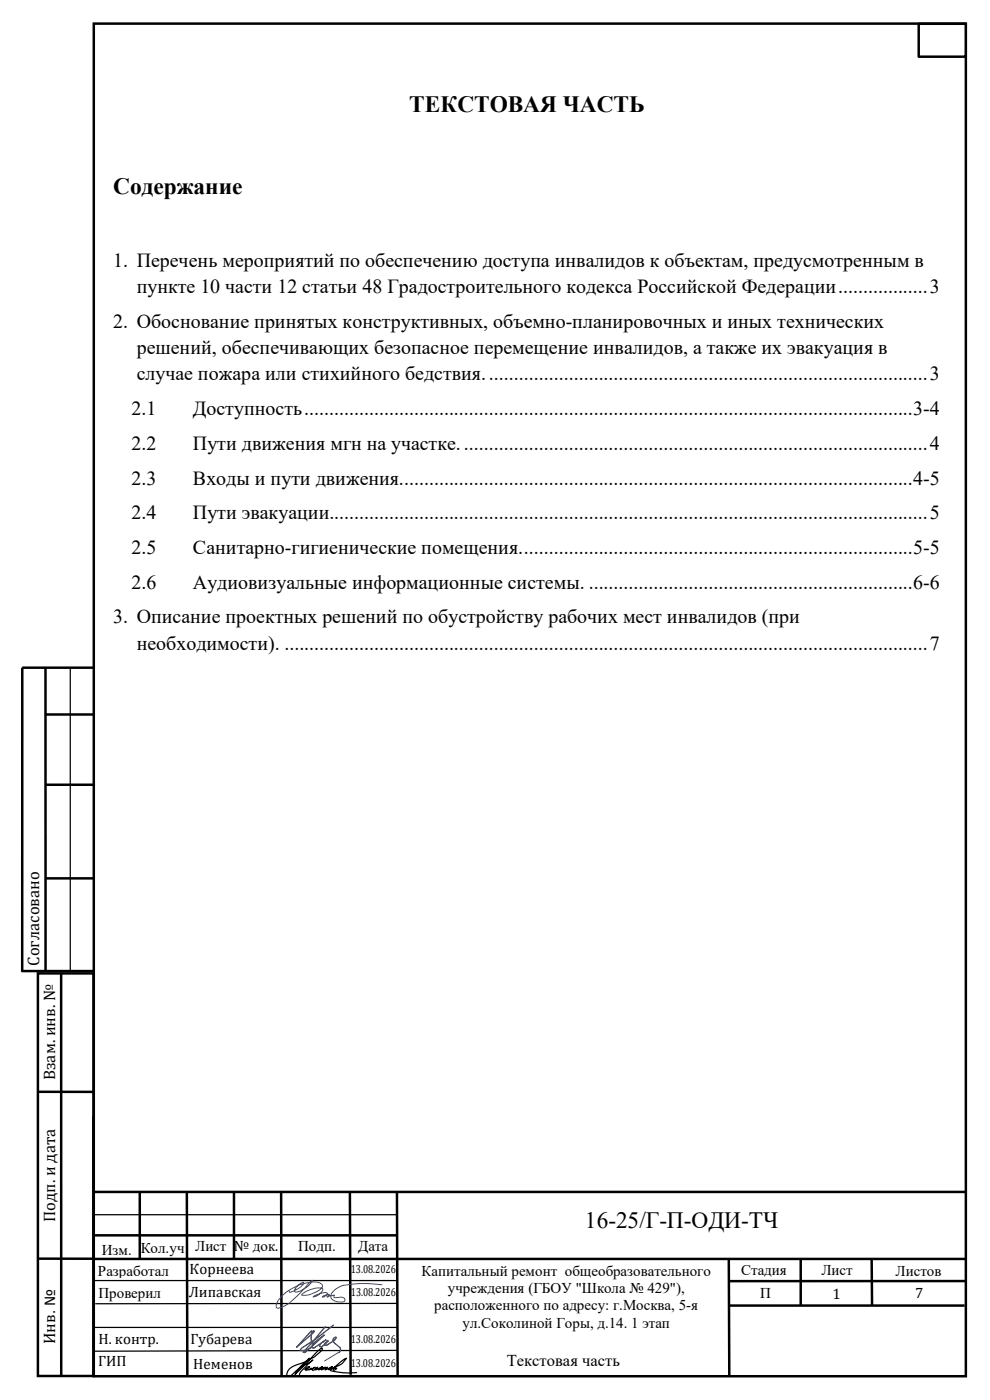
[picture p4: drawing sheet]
<svg xmlns="http://www.w3.org/2000/svg" width="210mm" height="297mm" viewBox="0 0 210 297" stroke-linecap="round" stroke-linejoin="round" font-family="sans-serif">
<defs><g id="words">
<g font-size="5">
<text x="86.8" y="23.8">ТЕКСТОВАЯ ЧАСТЬ</text>
<text x="24" y="41.1">Содержание</text>
<text x="124.1" y="260.6">16-25/Г-П-ОДИ-ТЧ</text>
</g>
<g font-size="4.2">
<text x="24" y="56.6">1. Перечень мероприятий по обеспечению доступа инвалидов к объектам, предусмотренным в</text>
<text x="29" y="62.2">пункте 10 части 12 статьи 48 Градостроительного кодекса Российской Федерации ..................3</text>
<text x="24" y="69.6">2. Обоснование принятых конструктивных, объемно-планировочных и иных технических</text>
<text x="29" y="75.1">решений, обеспечивающих безопасное перемещение инвалидов, а также их эвакуация в</text>
<text x="29" y="80.7">случае пожара или стихийного бедствия. ........................................................................................3</text>
<text x="27.9" y="88.1">2.1</text>
<text x="40.9" y="88.1">Доступность ..........................................................................................................................3-4</text>
<text x="27.9" y="95.5">2.2</text>
<text x="40.9" y="95.5">Пути движения мгн на участке. .............................................................................................4</text>
<text x="27.9" y="102.8">2.3</text>
<text x="40.9" y="102.8">Входы и пути движения. ......................................................................................................4-5</text>
<text x="27.9" y="110.2">2.4</text>
<text x="40.9" y="110.2">Пути эвакуации........................................................................................................................5</text>
<text x="27.9" y="117.6">2.5</text>
<text x="40.9" y="117.6">Санитарно-гигиенические помещения...............................................................................5-5</text>
<text x="27.9" y="124.9">2.6</text>
<text x="40.9" y="124.9">Аудиовизуальные информационные системы. .................................................................6-6</text>
<text x="24" y="132.3">3. Описание проектных решений по обустройству рабочих мест инвалидов (при</text>
<text x="29" y="137.9">необходимости). .................................................................................................................................7</text>
</g>
<g font-size="3.5">
<text x="8.3" y="204.9" transform="rotate(-90 8.3 204.9)">Согласовано</text>
<text x="11.7" y="229.2" transform="rotate(-90 11.7 229.2)">Взам. инв. №</text>
<text x="11.7" y="259.2" transform="rotate(-90 11.7 259.2)">Подп. и дата</text>
<text x="11.7" y="285.2" transform="rotate(-90 11.7 285.2)">Инв. №</text>
<text x="107.5" y="289.8">Текстовая часть</text>
</g>
<g font-size="3.2">
<text x="21.6" y="266.2">Изм.</text>
<text x="29.8" y="265.9">Кол.уч</text>
<text x="41.4" y="265.5">Лист № док.</text>
<text x="63.2" y="265.5">Подп.</text>
<text x="76" y="265.4">Дата</text>
<text x="20.8" y="270.7">Разработал</text>
<text x="20.9" y="275.4">Проверил</text>
<text x="40" y="275.1">Липавская</text>
<text x="40.2" y="270.3">Корнеева</text>
<text x="89.5" y="270.7">Капитальный ремонт общеобразовательного</text>
<text x="95" y="274.4">учреждения (ГБОУ &quot;Школа № 429&quot;),</text>
<text x="157.2" y="270.6">Стадия</text>
<text x="161.3" y="275.3">П</text>
<text x="174.2" y="270.6">Лист</text>
<text x="176.6" y="275.6">1</text>
<text x="190" y="270.6">Листов</text>
<text x="194.1" y="275.3">7</text>
<text x="92.1" y="278">расположенного по адресу: г.Москва, 5-я</text>
<text x="98.1" y="281.7">ул.Соколиной Горы, д.14. 1 этап</text>
<text x="20.9" y="285.1">Н. контр.</text>
<text x="40.4" y="285.1">Губарева</text>
<text x="20.8" y="289.9">ГИП</text>
<text x="41" y="290.6">Неменов</text>
</g>
<g font-size="2.5">
<text x="74.4" y="270.1">13.08.2026</text>
<text x="74.4" y="275">13.08.2026</text>
<text x="74.4" y="284.9">13.08.2026</text>
<text x="74.4" y="290.1">13.08.2026</text>
</g>
</g></defs>
<path d="M84.4 286.5l-64.6 .2" fill="none" stroke="#000" stroke-width=".26"/>
<path d="M3.9 181.6h5.8v25.3h-5.8z" fill-rule="evenodd" fill="#fff"/>
<g fill="none" stroke="#000" stroke-width=".53">
<path d="M19.9 5h185v287h-185zM9.6 141.7l.1 64.5M9.7 151.6h10.2M19.9 141.7h-15.2v64.5M9.6 166.5h10.3M9.7 186.4h10.2M4.6 206h15.3M8 206.5h11.8v85.5h-11.8zM13 206.5v85.4M8 231.7h11.8M19.8 236.7v55M20 252.9h185"/>
<path d="M29.7 253v14.1M39.6 253l.1 38.7M49.6 252.9v14.2M59.6 253l.1 38.7M74.2 252.8l.2 38.9M84.2 253l.1 38.7M8 267.1h11.8M19.8 267.1h185M19.8 262.1h64.6M154.6 267.3l.1 24.7M154.6 277h50M169.9 267v10.1"/>
<path d="M184.9 267l.1 10.1M204.8 271.8h-50.2"/>
</g>
<path d="M14.9 141.7v64.5M19.7 257.7h64.5M19.9 252.9h65M19.8 271.7h64.4M84.3 276.6h-64.1M19.9 281.7h64.5" fill="none" stroke="#000" stroke-width=".26"/>
<path d="M194.9 5h10v7h-10z" fill-rule="evenodd" fill="#fff" stroke="#000" stroke-width=".53"/>
<g fill="#fff">
<path d="M29 65.6h158.6v4.9h-158.6z" fill-rule="evenodd"/>
<path d="M29 71.2h159.3v4.9h-159.3z" fill-rule="evenodd"/>
<path d="M29 76.8h74.1v4.9h-74.1z" fill-rule="evenodd"/>
</g>
<path d="M81 272.6l-3.4-.3-2.4 .1a6.7 6.7 0 0 0-3.9 1l-.4 .4a1.23 1.23 0 0 0-.7 1.4 1.23 1.23 0 0 0 1.1 .9l1.4 .1 .3-.1 .2-.3a.8 .8 0 0 0-1.1-.5h-1.1l-.2-.1 .1-.4-1.2 .1-.3 .3h.2l.3-.4-.1-.2-1.1 .3-.3 .3h.4l.7-.7a.59 .59 0 0 0-.8-.2l-1.7 .5-.6 .4a2.46 2.46 0 0 0 2.1-1.7 3.2 3.2 0 0 0-3 .3l-1 .5-.5 .5a5.2 5.2 0 0 0 4.4-1.8 1.01 1.01 0 0 0-1.2-1 9.9 9.9 0 0 0-8.4 4.4l-.2 .6 .1 .5a4.1 4.1 0 0 0 2.7-1l1.7-1.6 2.3-2.6 .9-.6a4.9 4.9 0 0 1-3.6 2.5l-.2-.1a2.33 2.33 0 0 1 1.8-2l.1 .1a4.1 4.1 0 0 1-3 2v-.2" fill="none" stroke="#0034d1" stroke-width=".21"/>
<g fill="none" stroke="#1616e3" stroke-width=".21">
<path d="M65.7 286.1l.5-.4zM66 282.9v.2l-3.1 2.7 3.2-3.4-3.2 3.5 3.1-2.7-.1 .9 .2 .6-2.1 1.3-.4 .5h1l.9-.3-.7 .7h-.4l1.7-1.9 .1 .4a2.14 2.14 0 0 1-2.5 1l.3-.3 2.1-1.4v.2l-1.8 2 .3 .1 .2-.1 1.4-1.1v.2l.2 .1M66.1 284.7l.4-.3-.3 .4zM66.2 282.6l-.1 .3M66.5 284.9l2.3-1.6-2.5 2.3-.1 .3 .2 .1 .4-.2 2.4-1.5-.9 .6-.5 .6 .3-.5-1.2 .9M66.5 282.3l-.3 .3M66.6 282.4l.1 .1h-.3l-.3 .4M66.6 285l2.1-1.7-2.3 2.2zM66.7 282.5l-.6 .6v-.2M66.9 285.9l-.5 .2 .5-.2M67.8 285.4v.3l.4 .1 .6-.5 .1 .2 .5-.1 1.2-.8 1.5 1.3M67.9 285.5v.2"/>
<path d="M68.5 284.8h.1M69 281.5l-2.4 2.8-.5 .3v-1.4l.6-.7M69.4 284.5l-.6 .8M69.5 284.5l.1 .1M69.5 284.6l-.7 .7M69.6 284.7l-.7 .6M69.6 284.6v-.1l-.2-.1-1.1 1.3h-.5M70.7 281.1l-3.9 3.1 2.2-2.7M70.8 281.2l-4.1 3.2-.5 .5 .1 .5 .2-.4M71.2 283.8h.1M71.2 283.7l.2 .1M71.2 283.7l-.5 .3-.1 .6-1.2 .7-.5 .1v-.1"/>
<path d="M71.2 283.8l-.4 .2-.1 .5 .6-.7M71.3 283.8h.1M71.4 283.8l-.7 .8 1.4 1.3M71.8 287l-2.9 1.8M72.1 285.9l.1 .6-.4 .5M72.1 285.9l.2 .6-.5 .5"/>
</g>
<path d="M63.5 290.2l2.2-2-3.8 3.5a.63 .63 0 0 1-1.1 .1 2.41 2.41 0 0 1 2.2-2.2 10.7 10.7 0 0 0 5.3-3.2l.1-.3-.2-.1-1 .8-4.6 4.9a1.1 1.1 0 0 1 .7-1.1l.4-.4 2.7-1.6-2.3 2.1-.6 1M64.7 290.6l1-.6a.61 .61 0 0 0-.6 .1 .61 .61 0 0 0-.2 .6l1.2-.4-.5 .4 1.3-.6-.5 .2-.1 .3v.2l1.1-.7-.4 .4v.2l1.4-.7-.7 .7 1.3-.6-.8 .6 1.3-.6-.6 .6h.1l1.5-.7-.7 .6a6.1 6.1 0 0 0 3.7-2.3l-.4 .1-1.6 1.3a.99 .99 0 0 0-.8 1l.7-.3a1.33 1.33 0 0 0-1.3 .3v.1a16.9 16.9 0 0 0 5.6 .4" fill="none" stroke="#000" stroke-width=".25"/>
<use href="#words"/>
</svg>
